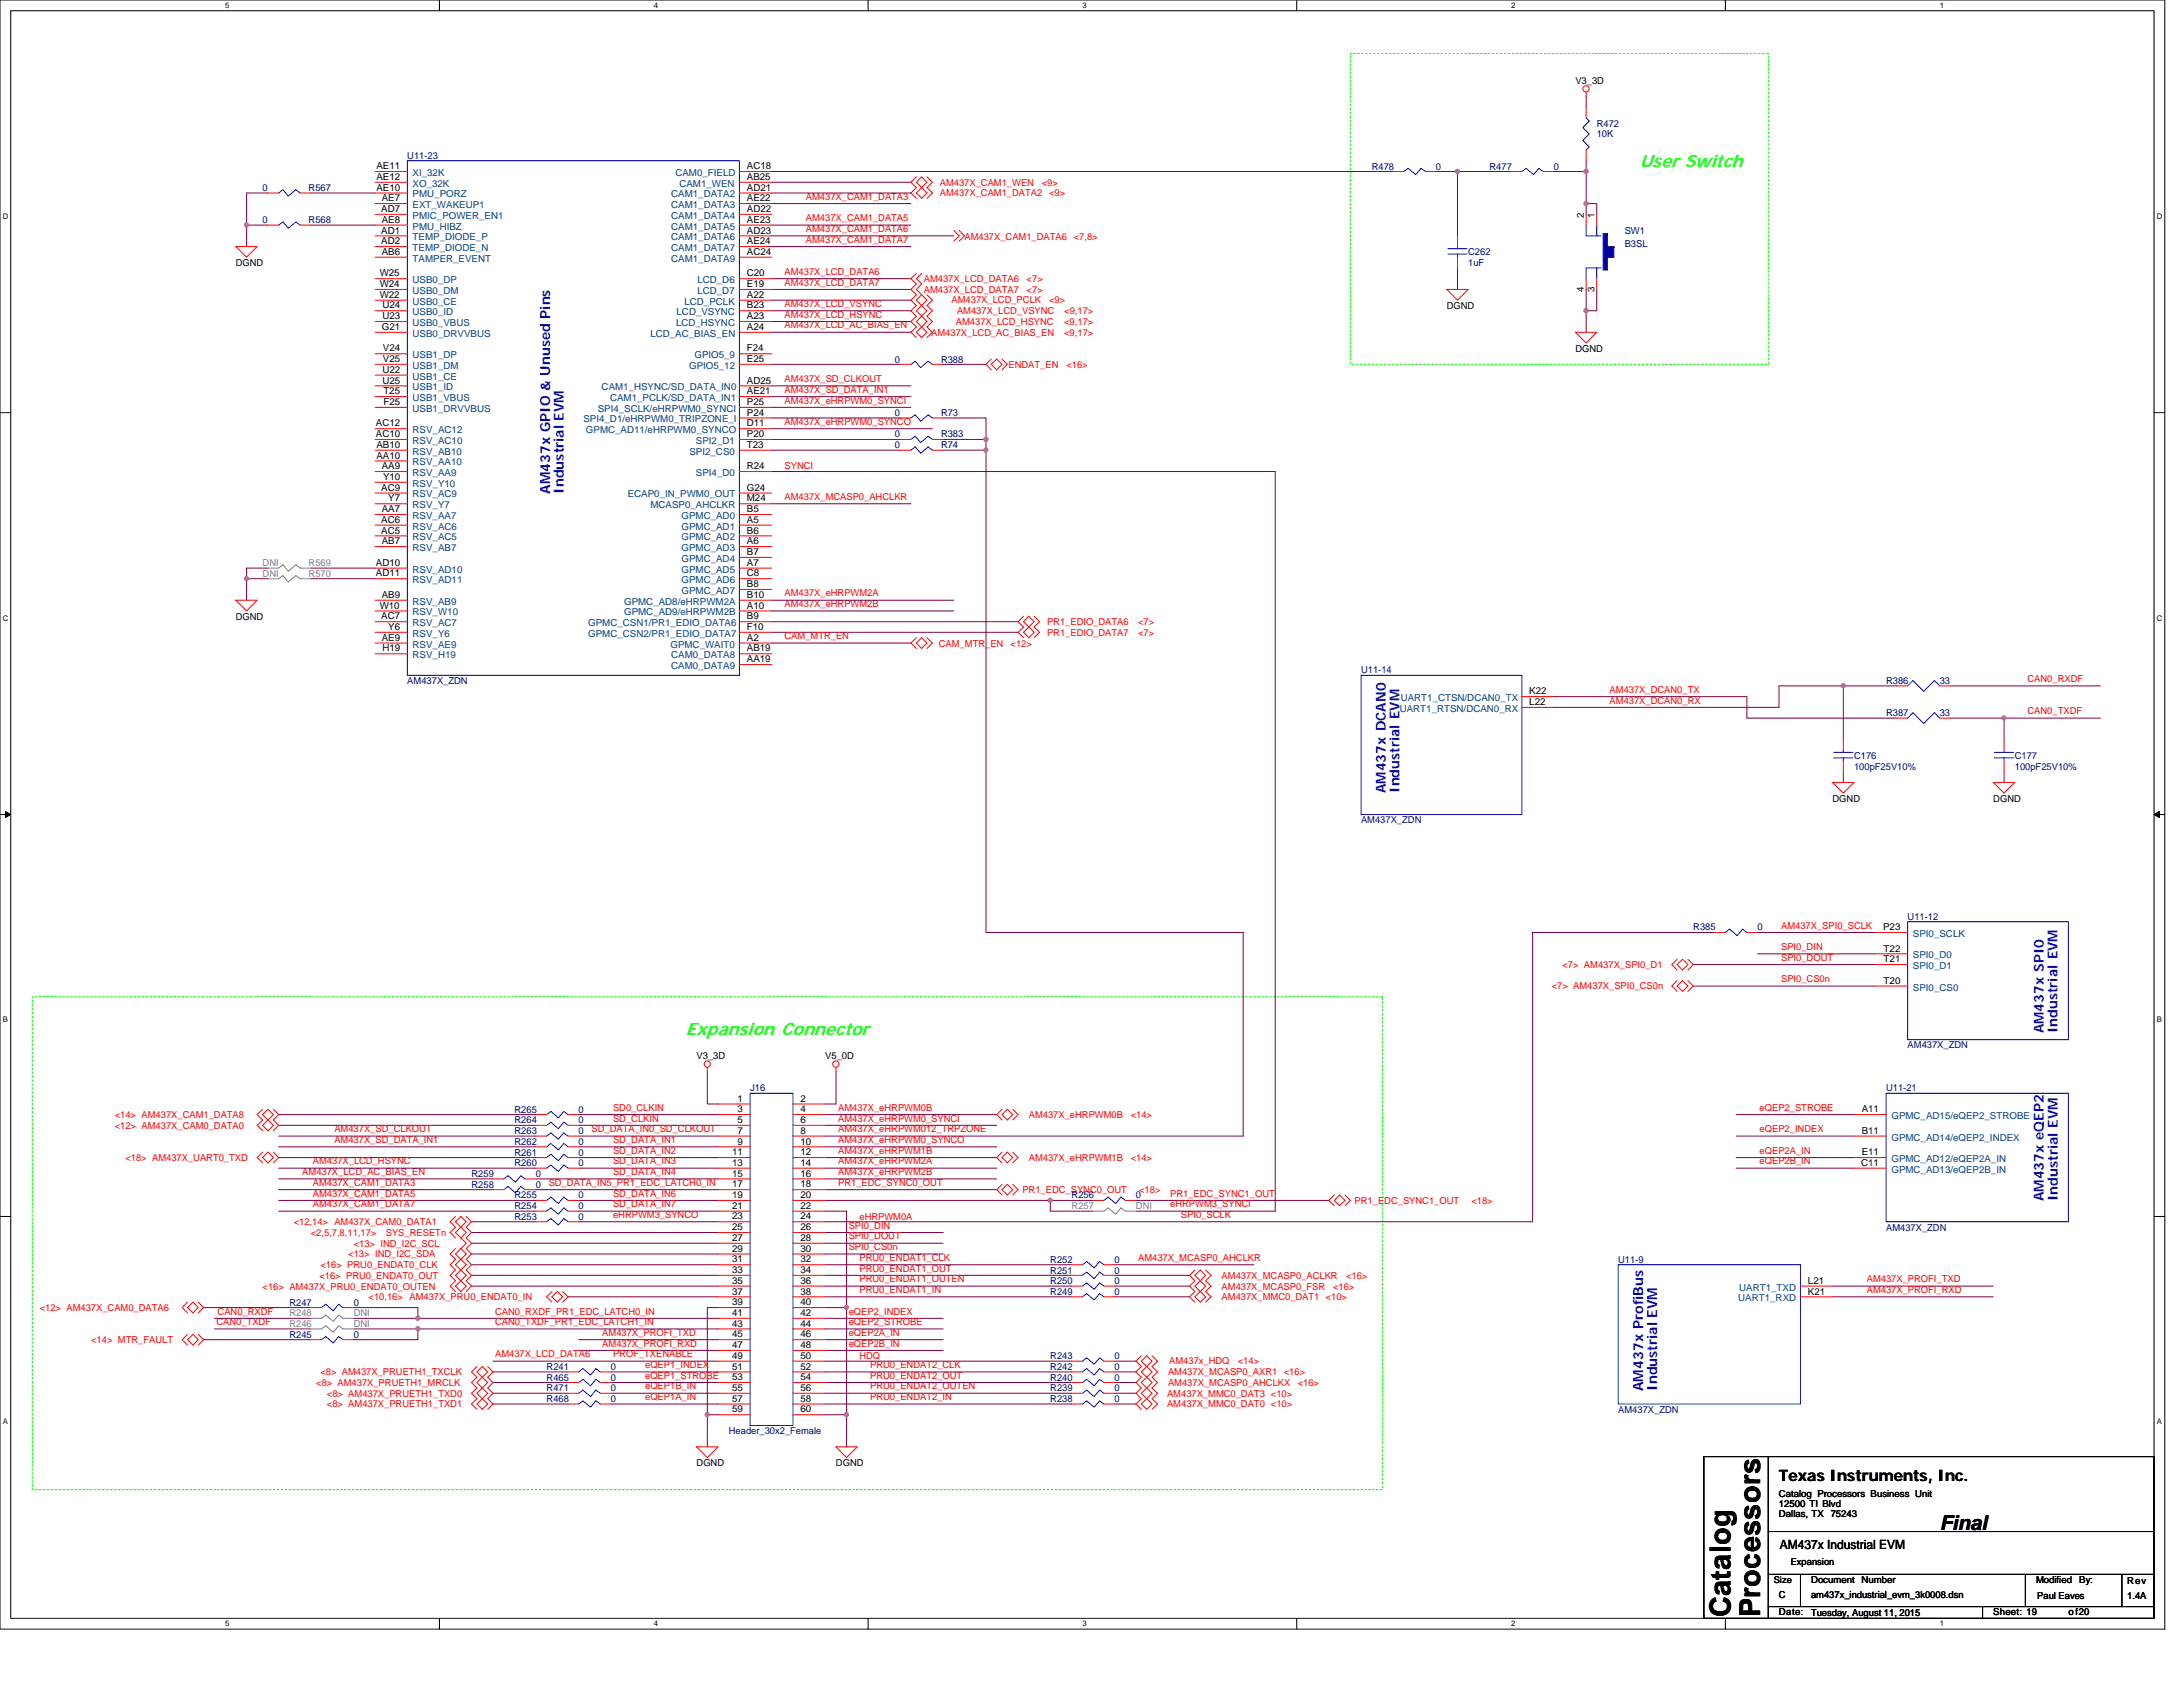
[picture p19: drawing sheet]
<svg xmlns="http://www.w3.org/2000/svg" width="279mm" height="216mm" viewBox="0 0 279 216" stroke-linecap="round" stroke-linejoin="round" font-family="sans-serif">
<defs><g id="words">
<g font-size="3.7">
<text x="221.5" y="207" transform="rotate(-90 221.5 207)">Catalog</text>
<text x="225.3" y="207" transform="rotate(-90 225.3 207)">Processors</text>
</g>
<text font-size="2.6" x="248.3" y="195.8">Final</text>
<g font-size="2.3" fill="#0f0">
<text x="209.9" y="21.4">User Switch</text>
<text x="87.8" y="132.5">Expansion Connector</text>
</g>
<text font-size="2" x="227.7" y="189.5">Texas Instruments, Inc.</text>
<g font-size="1.8" fill="#00f">
<text x="70.4" y="63.2" transform="rotate(-90 70.4 63.2)">AM437x GPIO &amp; Unused Pins</text>
<text x="72.2" y="63.2" transform="rotate(-90 72.2 63.2)">Industrial EVM</text>
<text x="177.4" y="101.5" transform="rotate(-90 177.4 101.5)">AM437x DCAN0</text>
<text x="179.1" y="101.5" transform="rotate(-90 179.1 101.5)">Industrial EVM</text>
<text x="261.6" y="132.2" transform="rotate(-90 261.6 132.2)">AM437x SPI0</text>
<text x="263.3" y="132.2" transform="rotate(-90 263.3 132.2)">Industrial EVM</text>
<text x="261.6" y="153.8" transform="rotate(-90 261.6 153.8)">AM437x eQEP2</text>
<text x="263.4" y="153.8" transform="rotate(-90 263.4 153.8)">Industrial EVM</text>
<text x="210.3" y="178" transform="rotate(-90 210.3 178)">AM437x ProfiBus</text>
<text x="212.1" y="178" transform="rotate(-90 212.1 178)">Industrial EVM</text>
</g>
<text font-size="1.6" x="227.8" y="198.2">AM437x Industrial EVM</text>
<g font-size="1.2">
<text x="201.6" y="10.7">V3_3D</text>
<text x="48.2" y="21.7">AE11</text>
<text x="48.2" y="23">AE12</text>
<text x="95.6" y="21.7">AC18</text>
<text x="95.6" y="23">AB25</text>
<text x="48.2" y="24.4">AE10</text>
<text x="48.8" y="27.1">AD7</text>
<text x="48.8" y="29.9">AD1</text>
<text x="48.9" y="25.8">AE7</text>
<text x="48.9" y="28.5">AE8</text>
<text x="95.6" y="25.8">AE22</text>
<text x="95.6" y="27.1">AD22</text>
<text x="95.6" y="28.5">AE23</text>
<text x="95.6" y="29.9">AD23</text>
<text x="95.6" y="24.4">AD21</text>
<text x="202.7" y="27.9" transform="rotate(-90 202.7 27.9)">2</text>
<text x="204.1" y="27.9" transform="rotate(-90 204.1 27.9)">1</text>
<text x="30.2" y="34">DGND</text>
<text x="48.6" y="35.4">W25</text>
<text x="48.8" y="31.3">AD2</text>
<text x="48.9" y="32.6">AB6</text>
<text x="95.6" y="31.3">AE24</text>
<text x="95.6" y="32.6">AC24</text>
<text x="95.6" y="35.4">C20</text>
<text x="48.6" y="36.7">W24</text>
<text x="48.6" y="38.1">W22</text>
<text x="48.9" y="39.5">U24</text>
<text x="48.9" y="40.9">U23</text>
<text x="95.6" y="36.7">E19</text>
<text x="95.6" y="40.9">A23</text>
<text x="95.6" y="39.5">B23</text>
<text x="95.6" y="38.1">A22</text>
<text x="185.2" y="39.5">DGND</text>
<text x="202.7" y="37.3" transform="rotate(-90 202.7 37.3)">4</text>
<text x="204.1" y="37.3" transform="rotate(-90 204.1 37.3)">3</text>
<text x="48.9" y="42.2">G21</text>
<text x="48.9" y="47.7">U22</text>
<text x="49" y="45">V24</text>
<text x="49" y="46.3">V25</text>
<text x="95.6" y="42.2">A24</text>
<text x="95.6" y="45">F24</text>
<text x="95.6" y="46.3">E25</text>
<text x="201.6" y="45">DGND</text>
<text x="48.9" y="49.1">U25</text>
<text x="49.1" y="50.5">T25</text>
<text x="49.1" y="51.8">F25</text>
<text x="95.6" y="53.2">P24</text>
<text x="95.6" y="49.1">AD25</text>
<text x="95.6" y="51.8">P25</text>
<text x="95.6" y="50.5">AE21</text>
<text x="48.1" y="54.6">AC12</text>
<text x="48.1" y="55.9">AC10</text>
<text x="48.2" y="57.3">AB10</text>
<text x="48.2" y="58.7">AA10</text>
<text x="95.6" y="57.3">T23</text>
<text x="95.6" y="55.9">P20</text>
<text x="95.6" y="54.6">D11</text>
<text x="48.8" y="62.8">AC9</text>
<text x="48.9" y="60">AA9</text>
<text x="48.9" y="65.6">AA7</text>
<text x="49" y="61.4">Y10</text>
<text x="49.7" y="64.2">Y7</text>
<text x="95.6" y="62.8">G24</text>
<text x="95.6" y="60">R24</text>
<text x="95.6" y="64.2">M24</text>
<text x="95.6" y="65.6">B5</text>
<text x="48.8" y="68.3">AC5</text>
<text x="48.8" y="66.9">AC6</text>
<text x="48.9" y="69.7">AB7</text>
<text x="95.6" y="66.9">A5</text>
<text x="95.6" y="68.3">B6</text>
<text x="95.6" y="69.7">A6</text>
<text x="95.6" y="71">B7</text>
<text x="48.1" y="72.4">AD10</text>
<text x="48.1" y="73.8">AD11</text>
<text x="48.6" y="77.9">W10</text>
<text x="48.9" y="76.5">AB9</text>
<text x="95.6" y="76.5">B10</text>
<text x="95.6" y="77.9">A10</text>
<text x="95.6" y="72.4">A7</text>
<text x="95.6" y="73.8">C8</text>
<text x="95.6" y="75.1">B8</text>
<text x="30.2" y="79.3">DGND</text>
<text x="48.8" y="79.3">AC7</text>
<text x="48.9" y="82">AE9</text>
<text x="48.9" y="83.4">H19</text>
<text x="49.7" y="80.6">Y6</text>
<text x="95.6" y="83.4">AB19</text>
<text x="95.6" y="82">A2</text>
<text x="95.6" y="79.3">B9</text>
<text x="95.6" y="80.6">F10</text>
<text x="95.6" y="84.8">AA19</text>
<text x="195.7" y="88.9">K22</text>
<text x="195.7" y="90.2">L22</text>
<text x="234.5" y="102.6">DGND</text>
<text x="255.1" y="102.6">DGND</text>
<text x="241" y="119">P23</text>
<text x="241.1" y="123.1">T21</text>
<text x="241.1" y="125.9">T20</text>
<text x="241.1" y="121.8">T22</text>
<text x="89.2" y="135.6">V3_3D</text>
<text x="105.6" y="135.6">V5_0D</text>
<text x="94.4" y="141">1</text>
<text x="94.4" y="142.3">3</text>
<text x="94.4" y="143.7">5</text>
<text x="102.4" y="141">2</text>
<text x="102.4" y="142.3">4</text>
<text x="102.4" y="143.7">6</text>
<text x="238.3" y="142.3">A11</text>
<text x="93.7" y="147.8">11</text>
<text x="93.7" y="149.2">13</text>
<text x="94.4" y="145.1">7</text>
<text x="94.4" y="146.5">9</text>
<text x="102.4" y="145.1">8</text>
<text x="102.4" y="146.5">10</text>
<text x="102.4" y="147.8">12</text>
<text x="102.4" y="149.2">14</text>
<text x="238.2" y="149.2">C11</text>
<text x="238.3" y="145.1">B11</text>
<text x="238.3" y="147.8">E11</text>
<text x="93.7" y="150.6">15</text>
<text x="93.7" y="152">17</text>
<text x="93.7" y="153.3">19</text>
<text x="93.7" y="154.7">21</text>
<text x="102.4" y="150.6">16</text>
<text x="102.4" y="152">18</text>
<text x="102.4" y="153.3">20</text>
<text x="102.4" y="154.7">22</text>
<text x="93.7" y="156.1">23</text>
<text x="93.7" y="157.4">25</text>
<text x="93.7" y="158.8">27</text>
<text x="93.7" y="160.2">29</text>
<text x="93.7" y="161.6">31</text>
<text x="102.4" y="156.1">24</text>
<text x="102.4" y="157.4">26</text>
<text x="102.4" y="158.8">28</text>
<text x="102.4" y="160.2">30</text>
<text x="102.4" y="161.6">32</text>
<text x="93.7" y="162.9">33</text>
<text x="93.7" y="164.3">35</text>
<text x="93.7" y="165.7">37</text>
<text x="93.7" y="167">39</text>
<text x="102.4" y="162.9">34</text>
<text x="102.4" y="164.3">36</text>
<text x="102.4" y="165.7">38</text>
<text x="102.4" y="167">40</text>
<text x="231.4" y="164.3">L21</text>
<text x="231.4" y="165.7">K21</text>
<text x="93.7" y="168.4">41</text>
<text x="93.7" y="169.8">43</text>
<text x="93.7" y="171.2">45</text>
<text x="93.7" y="172.5">47</text>
<text x="93.7" y="173.9">49</text>
<text x="102.4" y="168.4">42</text>
<text x="102.4" y="169.8">44</text>
<text x="102.4" y="171.2">46</text>
<text x="102.4" y="172.5">48</text>
<text x="102.4" y="173.9">50</text>
<text x="93.7" y="175.3">51</text>
<text x="93.7" y="176.6">53</text>
<text x="93.7" y="178">55</text>
<text x="93.7" y="179.4">57</text>
<text x="102.4" y="175.3">52</text>
<text x="102.4" y="176.6">54</text>
<text x="102.4" y="178">56</text>
<text x="102.4" y="179.4">58</text>
<text x="93.7" y="180.8">59</text>
<text x="102.4" y="180.8">60</text>
<text x="89.2" y="187.7">DGND</text>
<text x="107" y="187.7">DGND</text>
<text x="227.7" y="191.6">Catalog Processors Business Unit</text>
<text x="227.7" y="192.9">12500 TI Blvd</text>
<text x="227.7" y="194.2">Dallas, TX</text>
<text x="234.3" y="194.2">75243</text>
<text x="227" y="202.6">Size</text>
<text x="229.2" y="200.3">Expansion</text>
<text x="231.8" y="202.6">Document</text>
<text x="238.3" y="202.6">Number</text>
<text x="260.6" y="202.6">Modified</text>
<text x="266.1" y="202.6">By:</text>
<text x="272.3" y="202.8">Rev</text>
<text x="227.7" y="206.7">Date:</text>
<text x="227.7" y="204.5">C</text>
<text x="231.8" y="206.9">Tuesday, August 11, 2015</text>
<text x="231.8" y="204.5">am437x_industrial_evm_3k0008.dsn</text>
<text x="255.1" y="206.7">Sheet: 19</text>
<text x="260.8" y="204.7">Paul Eaves</text>
<text x="264.7" y="206.7">of20</text>
<text x="272.3" y="204.7">1.4A</text>
</g>
<g font-size="1.2" fill="#000080">
<text x="204.4" y="16.2">R472</text>
<text x="204.4" y="17.6">10K</text>
<text x="52.1" y="20.3">U11-23</text>
<text x="175.6" y="21.7">R478</text>
<text x="183.8" y="21.7">0</text>
<text x="190.6" y="21.7">R477</text>
<text x="198.9" y="21.7">0</text>
<text x="33.6" y="28.6">0</text>
<text x="33.6" y="24.4">0</text>
<text x="39.5" y="28.6">R568</text>
<text x="39.5" y="24.4">R567</text>
<text x="207.9" y="29.9">SW1</text>
<text x="187.9" y="32.7">C262</text>
<text x="187.9" y="34">1uF</text>
<text x="207.9" y="31.6">B3SL</text>
<text x="114.5" y="46.4">0</text>
<text x="120.4" y="46.4">R388</text>
<text x="114.5" y="53.3">0</text>
<text x="120.4" y="53.3">R73</text>
<text x="114.5" y="56">0</text>
<text x="114.5" y="57.4">0</text>
<text x="120.4" y="56">R383</text>
<text x="120.4" y="57.4">R74</text>
<text x="52.1" y="87.5">AM437X_ZDN</text>
<text x="174.2" y="86.2">U11-14</text>
<text x="241.4" y="87.5">R386</text>
<text x="248.3" y="87.5">33</text>
<text x="241.4" y="91.7">R387</text>
<text x="248.3" y="91.7">33</text>
<text x="237.3" y="97.1">C176</text>
<text x="237.3" y="98.5">100pF25V10%</text>
<text x="257.9" y="97.1">C177</text>
<text x="257.9" y="98.5">100pF25V10%</text>
<text x="174.2" y="105.4">AM437X_ZDN</text>
<text x="216.7" y="119.1">R385</text>
<text x="224.9" y="119.1">0</text>
<text x="244.2" y="117.7">U11-12</text>
<text x="244.2" y="134.2">AM437X_ZDN</text>
<text x="65.8" y="142.4">R265</text>
<text x="65.8" y="143.8">R264</text>
<text x="74.1" y="142.4">0</text>
<text x="74.1" y="143.8">0</text>
<text x="96" y="139.7">J16</text>
<text x="241.4" y="139.7">U11-21</text>
<text x="65.8" y="145.1">R263</text>
<text x="65.8" y="147.9">R261</text>
<text x="65.8" y="146.5">R262</text>
<text x="65.8" y="149.3">R260</text>
<text x="74.1" y="145.1">0</text>
<text x="74.1" y="147.9">0</text>
<text x="74.1" y="146.5">0</text>
<text x="74.1" y="149.3">0</text>
<text x="60.3" y="150.6">R259</text>
<text x="60.3" y="152">R258</text>
<text x="65.8" y="153.4">R255</text>
<text x="65.8" y="154.7">R254</text>
<text x="68.6" y="150.6">0</text>
<text x="68.6" y="152">0</text>
<text x="74.1" y="153.4">0</text>
<text x="74.1" y="154.7">0</text>
<text x="137.2" y="153.4">R256</text>
<text x="145.4" y="153.4">0</text>
<text x="65.8" y="156.1">R253</text>
<text x="74.1" y="156.1">0</text>
<text x="134.4" y="161.6">R252</text>
<text x="142.6" y="161.6">0</text>
<text x="207.1" y="161.6">U11-9</text>
<text x="241.4" y="157.5">AM437X_ZDN</text>
<text x="37" y="167.1">R247</text>
<text x="45.3" y="167.1">0</text>
<text x="134.4" y="164.3">R250</text>
<text x="134.4" y="163">R251</text>
<text x="134.4" y="165.7">R249</text>
<text x="142.6" y="164.3">0</text>
<text x="142.6" y="163">0</text>
<text x="142.6" y="165.7">0</text>
<text x="37" y="171.2">R245</text>
<text x="45.3" y="171.2">0</text>
<text x="134.4" y="173.9">R243</text>
<text x="142.6" y="173.9">0</text>
<text x="70" y="178.1">R471</text>
<text x="70" y="175.3">R241</text>
<text x="70" y="179.4">R468</text>
<text x="70" y="176.7">R465</text>
<text x="78.2" y="178.1">0</text>
<text x="78.2" y="175.3">0</text>
<text x="78.2" y="179.4">0</text>
<text x="78.2" y="176.7">0</text>
<text x="134.4" y="179.4">R238</text>
<text x="134.4" y="176.7">R240</text>
<text x="134.4" y="175.3">R242</text>
<text x="134.4" y="178.1">R239</text>
<text x="142.6" y="179.4">0</text>
<text x="142.6" y="176.7">0</text>
<text x="142.6" y="175.3">0</text>
<text x="142.6" y="178.1">0</text>
<text x="93.3" y="183.6">Header_30x2_Female</text>
<text x="207.1" y="180.8">AM437X_ZDN</text>
</g>
<g font-size="1.2" fill="#004080">
<text x="52.8" y="22.5">XI_32K</text>
<text x="52.8" y="23.9">XO_32K</text>
<text x="86.4" y="22.5">CAM0_FIELD</text>
<text x="87" y="23.9">CAM1_WEN</text>
<text x="52.8" y="25.3">PMU_PORZ</text>
<text x="52.8" y="26.6">EXT_WAKEUP1</text>
<text x="52.8" y="28">PMIC_POWER_EN1</text>
<text x="52.8" y="29.4">PMU_HIBZ</text>
<text x="85.9" y="26.6">CAM1_DATA3</text>
<text x="85.9" y="28">CAM1_DATA4</text>
<text x="85.9" y="29.4">CAM1_DATA5</text>
<text x="85.9" y="25.3">CAM1_DATA2</text>
<text x="52.8" y="30.8">TEMP_DIODE_P</text>
<text x="52.8" y="32.1">TEMP_DIODE_N</text>
<text x="52.8" y="33.5">TAMPER_EVENT</text>
<text x="85.9" y="30.8">CAM1_DATA6</text>
<text x="85.9" y="32.1">CAM1_DATA7</text>
<text x="85.9" y="33.5">CAM1_DATA9</text>
<text x="52.8" y="36.2">USB0_DP</text>
<text x="52.8" y="37.6">USB0_DM</text>
<text x="52.8" y="39">USB0_CE</text>
<text x="52.8" y="40.3">USB0_ID</text>
<text x="52.8" y="41.7">USB0_VBUS</text>
<text x="86.5" y="41.7">LCD_HSYNC</text>
<text x="86.6" y="40.3">LCD_VSYNC</text>
<text x="87.6" y="39">LCD_PCLK</text>
<text x="89.3" y="37.6">LCD_D7</text>
<text x="89.3" y="36.2">LCD_D6</text>
<text x="52.8" y="45.8">USB1_DP</text>
<text x="52.8" y="47.2">USB1_DM</text>
<text x="52.8" y="43.1">USB0_DRVVBUS</text>
<text x="83.2" y="43.1">LCD_AC_BIAS_EN</text>
<text x="88.2" y="47.2">GPIO5_12</text>
<text x="88.9" y="45.8">GPIO5_9</text>
<text x="52.8" y="48.6">USB1_CE</text>
<text x="52.8" y="50">USB1_ID</text>
<text x="52.8" y="51.3">USB1_VBUS</text>
<text x="52.8" y="52.7">USB1_DRVVBUS</text>
<text x="76.5" y="52.7">SPI4_SCLK/eHRPWM0_SYNCI</text>
<text x="77" y="50">CAM1_HSYNC/SD_DATA_IN0</text>
<text x="78.1" y="51.3">CAM1_PCLK/SD_DATA_IN1</text>
<text x="52.8" y="55.4">RSV_AC12</text>
<text x="52.8" y="56.8">RSV_AC10</text>
<text x="52.8" y="58.2">RSV_AB10</text>
<text x="52.8" y="59.6">RSV_AA10</text>
<text x="74.7" y="54.1">SPI4_D1/eHRPWM0_TRIPZONE_I</text>
<text x="75" y="55.4">GPMC_AD11/eHRPWM0_SYNCO</text>
<text x="88.2" y="58.2">SPI2_CS0</text>
<text x="89.1" y="56.8">SPI2_D1</text>
<text x="52.8" y="60.9">RSV_AA9</text>
<text x="52.8" y="62.3">RSV_Y10</text>
<text x="52.8" y="63.7">RSV_AC9</text>
<text x="52.8" y="65">RSV_Y7</text>
<text x="80.3" y="63.7">ECAP0_IN_PWM0_OUT</text>
<text x="83.2" y="65">MCASP0_AHCLKR</text>
<text x="89.1" y="60.9">SPI4_D0</text>
<text x="52.8" y="66.4">RSV_AA7</text>
<text x="52.8" y="69.2">RSV_AC5</text>
<text x="52.8" y="70.5">RSV_AB7</text>
<text x="52.8" y="67.8">RSV_AC6</text>
<text x="87.2" y="66.4">GPMC_AD0</text>
<text x="87.2" y="67.8">GPMC_AD1</text>
<text x="87.2" y="69.2">GPMC_AD2</text>
<text x="87.2" y="70.5">GPMC_AD3</text>
<text x="87.2" y="71.9">GPMC_AD4</text>
<text x="52.8" y="73.3">RSV_AD10</text>
<text x="52.8" y="74.6">RSV_AD11</text>
<text x="52.8" y="77.4">RSV_AB9</text>
<text x="79.9" y="77.4">GPMC_AD8/eHRPWM2A</text>
<text x="87.2" y="73.3">GPMC_AD5</text>
<text x="87.2" y="74.6">GPMC_AD6</text>
<text x="87.2" y="76">GPMC_AD7</text>
<text x="52.8" y="82.9">RSV_AE9</text>
<text x="52.8" y="81.5">RSV_Y6</text>
<text x="52.8" y="80.1">RSV_AC7</text>
<text x="52.8" y="78.8">RSV_W10</text>
<text x="75.3" y="80.1">GPMC_CSN1/PR1_EDIO_DATA6</text>
<text x="75.3" y="81.5">GPMC_CSN2/PR1_EDIO_DATA7</text>
<text x="79.9" y="78.8">GPMC_AD9/eHRPWM2B</text>
<text x="85.8" y="82.9">GPMC_WAIT0</text>
<text x="52.8" y="84.2">RSV_H19</text>
<text x="85.9" y="84.2">CAM0_DATA8</text>
<text x="85.9" y="85.6">CAM0_DATA9</text>
<text x="179.3" y="89.7">UART1_CTSN/DCAN0_TX</text>
<text x="179.2" y="91.1">UART1_RTSN/DCAN0_RX</text>
<text x="244.8" y="119.9">SPI0_SCLK</text>
<text x="244.8" y="124">SPI0_D1</text>
<text x="244.8" y="122.6">SPI0_D0</text>
<text x="244.8" y="126.8">SPI0_CS0</text>
<text x="242.1" y="143.2">GPMC_AD15/eQEP2_STROBE</text>
<text x="242.1" y="146">GPMC_AD14/eQEP2_INDEX</text>
<text x="242.1" y="148.7">GPMC_AD12/eQEP2A_IN</text>
<text x="242.1" y="150.1">GPMC_AD13/eQEP2B_IN</text>
<text x="222.5" y="166.5">UART1_RXD</text>
<text x="222.6" y="165.2">UART1_TXD</text>
</g>
<g font-size="1.2" fill="#f00">
<text x="120.3" y="23.7">AM437X_CAM1_WEN</text>
<text x="133.3" y="23.7">&lt;9&gt;</text>
<text x="103.1" y="29.7">AM437X_CAM1_DATA6</text>
<text x="103.1" y="25.6">AM437X_CAM1_DATA3</text>
<text x="103.1" y="28.3">AM437X_CAM1_DATA5</text>
<text x="120.3" y="25.1">AM437X_CAM1_DATA2</text>
<text x="134.3" y="25.1">&lt;9&gt;</text>
<text x="100.4" y="35.2">AM437X_LCD_DATA6</text>
<text x="103.1" y="31.1">AM437X_CAM1_DATA7</text>
<text x="123.4" y="30.8">AM437X_CAM1_DATA6</text>
<text x="137.4" y="30.8">&lt;7,8&gt;</text>
<text x="100.4" y="40.7">AM437X_LCD_HSYNC</text>
<text x="100.4" y="36.6">AM437X_LCD_DATA7</text>
<text x="100.4" y="39.3">AM437X_LCD_VSYNC</text>
<text x="118.2" y="36.1">AM437X_LCD_DATA6</text>
<text x="118.2" y="37.5">AM437X_LCD_DATA7</text>
<text x="121.8" y="38.8">AM437X_LCD_PCLK</text>
<text x="122.3" y="41.6">AM437X_LCD_HSYNC</text>
<text x="122.5" y="40.2">AM437X_LCD_VSYNC</text>
<text x="131.4" y="36.1">&lt;7&gt;</text>
<text x="131.4" y="37.5">&lt;7&gt;</text>
<text x="134.3" y="38.8">&lt;9&gt;</text>
<text x="136.2" y="41.6">&lt;9,17&gt;</text>
<text x="136.2" y="40.2">&lt;9,17&gt;</text>
<text x="100.4" y="42">AM437X_LCD_AC_BIAS_EN</text>
<text x="119.2" y="43">AM437X_LCD_AC_BIAS_EN</text>
<text x="129.1" y="47.1">ENDAT_EN</text>
<text x="136.2" y="43">&lt;9,17&gt;</text>
<text x="136.5" y="47.1">&lt;16&gt;</text>
<text x="100.4" y="48.9">AM437X_SD_CLKOUT</text>
<text x="100.4" y="50.3">AM437X_SD_DATA_IN1</text>
<text x="100.4" y="51.6">AM437X_eHRPWM0_SYNCI</text>
<text x="100.4" y="54.4">AM437X_eHRPWM0_SYNCO</text>
<text x="100.4" y="60.1">SYNCI</text>
<text x="100.4" y="64">AM437X_MCASP0_AHCLKR</text>
<text x="100.4" y="77.7">AM437X_eHRPWM2B</text>
<text x="100.4" y="76.3">AM437X_eHRPWM2A</text>
<text x="100.4" y="81.8">CAM_MTR_EN</text>
<text x="120.2" y="82.7">CAM_MTR_EN</text>
<text x="129.3" y="82.7">&lt;12&gt;</text>
<text x="134" y="80">PR1_EDIO_DATA6</text>
<text x="134" y="81.4">PR1_EDIO_DATA7</text>
<text x="145.7" y="80">&lt;7&gt;</text>
<text x="145.7" y="81.4">&lt;7&gt;</text>
<text x="206" y="88.7">AM437X_DCAN0_TX</text>
<text x="259.5" y="87.3">CAN0_RXDF</text>
<text x="206" y="90">AM437X_DCAN0_RX</text>
<text x="259.5" y="91.4">CAN0_TXDF</text>
<text x="228" y="118.9">AM437X_SPI0_SCLK</text>
<text x="200" y="123.9">&lt;7&gt; AM437X_SPI0_D1</text>
<text x="228" y="121.6">SPI0_DIN</text>
<text x="228" y="123">SPI0_DOUT</text>
<text x="228" y="125.7">SPI0_CS0n</text>
<text x="198.6" y="126.6">&lt;7&gt; AM437X_SPI0_CS0n</text>
<text x="14.7" y="143.1">&lt;14&gt; AM437X_CAM1_DATA8</text>
<text x="78.5" y="142.2">SD0_CLKIN</text>
<text x="78.5" y="143.5">SD_CLKIN</text>
<text x="107.3" y="142.2">AM437X_eHRPWM0B</text>
<text x="107.3" y="143.5">AM437X_eHRPWM0_SYNCI</text>
<text x="131.7" y="143.1">AM437X_eHRPWM0B</text>
<text x="144.7" y="143.1">&lt;14&gt;</text>
<text x="225.2" y="142.2">eQEP2_STROBE</text>
<text x="14.7" y="144.5">&lt;12&gt; AM437X_CAM0_DATA0</text>
<text x="16" y="148.6">&lt;18&gt; AM437X_UART0_TXD</text>
<text x="40" y="149">AM437X_LCD_HSYNC</text>
<text x="42.8" y="144.9">AM437X_SD_CLKOUT</text>
<text x="42.8" y="146.3">AM437X_SD_DATA_IN1</text>
<text x="75.7" y="144.9">SD_DATA_IN0_SD_CLKOUT</text>
<text x="78.5" y="146.3">SD_DATA_IN1</text>
<text x="78.5" y="147.7">SD_DATA_IN2</text>
<text x="78.5" y="149">SD_DATA_IN3</text>
<text x="107.3" y="144.9">AM437X_eHRPWM012_TRPZONE</text>
<text x="107.3" y="146.3">AM437X_eHRPWM0_SYNCO</text>
<text x="107.3" y="149">AM437X_eHRPWM2A</text>
<text x="107.3" y="147.7">AM437X_eHRPWM1B</text>
<text x="131.7" y="148.6">AM437X_eHRPWM1B</text>
<text x="144.7" y="148.6">&lt;14&gt;</text>
<text x="225.2" y="144.9">eQEP2_INDEX</text>
<text x="225.2" y="147.7">eQEP2A_IN</text>
<text x="225.2" y="149">eQEP2B_IN</text>
<text x="38.7" y="150.4">AM437X_LCD_AC_BIAS_EN</text>
<text x="40" y="151.8">AM437X_CAM1_DATA3</text>
<text x="40" y="153.1">AM437X_CAM1_DATA5</text>
<text x="40" y="154.5">AM437X_CAM1_DATA7</text>
<text x="70.2" y="151.8">SD_DATA_IN5_PR1_EDC_LATCH0_IN</text>
<text x="78.5" y="150.4">SD_DATA_IN4</text>
<text x="78.5" y="153.1">SD_DATA_IN6</text>
<text x="78.5" y="154.5">SD_DATA_IN7</text>
<text x="78.5" y="155.9">eHRPWM3_SYNCO</text>
<text x="107.3" y="150.4">AM437X_eHRPWM2B</text>
<text x="107.3" y="151.8">PR1_EDC_SYNC0_OUT</text>
<text x="130.9" y="152.7">PR1_EDC_SYNC0_OUT</text>
<text x="145.8" y="152.7">&lt;18&gt;</text>
<text x="149.8" y="153.1">PR1_EDC_SYNC1_OUT</text>
<text x="149.8" y="154.5">eHRPWM3_SYNCI</text>
<text x="151.2" y="155.9">SPI0_SCLK</text>
<text x="173.4" y="154.1">PR1_EDC_SYNC1_OUT</text>
<text x="188.3" y="154.1">&lt;18&gt;</text>
<text x="37.6" y="156.8">&lt;12,14&gt; AM437X_CAM0_DATA1</text>
<text x="39.8" y="158.2">&lt;2,5,7,8,11,17&gt;</text>
<text x="44.6" y="160.9">&lt;13&gt; IND_I2C_SDA</text>
<text x="45.3" y="159.6">&lt;13&gt; IND_I2C_SCL</text>
<text x="49.4" y="158.2">SYS_RESETn</text>
<text x="108.6" y="157.2">SPI0_DIN</text>
<text x="108.6" y="158.6">SPI0_DOUT</text>
<text x="108.6" y="160">SPI0_CS0n</text>
<text x="110" y="161.4">PRU0_ENDAT1_CLK</text>
<text x="110" y="156.1">eHRPWM0A</text>
<text x="145.7" y="161.4">AM437X_MCASP0_AHCLKR</text>
<text x="5.1" y="167.8">&lt;12&gt; AM437X_CAM0_DATA6</text>
<text x="33.6" y="165">&lt;16&gt; AM437X_PRU0_ENDAT0_OUTEN</text>
<text x="40.9" y="163.7">&lt;16&gt; PRU0_ENDAT0_OUT</text>
<text x="41" y="162.3">&lt;16&gt; PRU0_ENDAT0_CLK</text>
<text x="47.2" y="166.4">&lt;10,16&gt; AM437X_PRU0_ENDAT0_IN</text>
<text x="110" y="162.7">PRU0_ENDAT1_OUT</text>
<text x="110" y="165.5">PRU0_ENDAT1_IN</text>
<text x="110" y="164.1">PRU0_ENDAT1_OUTEN</text>
<text x="156.4" y="163.7">AM437X_MCASP0_ACLKR</text>
<text x="156.4" y="165">AM437X_MCASP0_FSR</text>
<text x="156.4" y="166.4">AM437X_MMC0_DAT1 &lt;10&gt;</text>
<text x="170.6" y="165">&lt;16&gt;</text>
<text x="172.3" y="163.7">&lt;16&gt;</text>
<text x="238.9" y="164.1">AM437X_PROFI_TXD</text>
<text x="238.9" y="165.5">AM437X_PROFI_RXD</text>
<text x="11.7" y="171.9">&lt;14&gt; MTR_FAULT</text>
<text x="27.7" y="169.6">CAN0_TXDF</text>
<text x="27.9" y="168.2">CAN0_RXDF</text>
<text x="63.4" y="173.7">AM437X_LCD_DATA6</text>
<text x="63.4" y="168.2">CAN0_RXDF_PR1_EDC_LATCH0_IN</text>
<text x="63.4" y="169.6">CAN0_TXDF_PR1_EDC_LATCH1_IN</text>
<text x="77.1" y="171">AM437X_PROFI_TXD</text>
<text x="77.1" y="172.3">AM437X_PROFI_RXD</text>
<text x="78.5" y="173.7">PROF_TXENABLE</text>
<text x="108.6" y="172.3">eQEP2B_IN</text>
<text x="108.6" y="171">eQEP2A_IN</text>
<text x="108.6" y="168.2">eQEP2_INDEX</text>
<text x="108.6" y="169.6">eQEP2_STROBE</text>
<text x="110" y="173.9">HDQ</text>
<text x="40.5" y="177.4">&lt;8&gt; AM437X_PRUETH1_MRCLK</text>
<text x="41" y="176">&lt;8&gt; AM437X_PRUETH1_TXCLK</text>
<text x="41.8" y="178.8">&lt;8&gt; AM437X_PRUETH1_TXD0</text>
<text x="82.6" y="177.8">eQEP1B_IN</text>
<text x="82.6" y="179.2">eQEP1A_IN</text>
<text x="82.6" y="175.1">eQEP1_INDEX</text>
<text x="82.6" y="176.4">eQEP1_STROBE</text>
<text x="111.4" y="177.8">PRU0_ENDAT2_OUTEN</text>
<text x="111.4" y="179.2">PRU0_ENDAT2_IN</text>
<text x="111.4" y="176.4">PRU0_ENDAT2_OUT</text>
<text x="111.4" y="175.1">PRU0_ENDAT2_CLK</text>
<text x="149.4" y="178.8">AM437X_MMC0_DAT3 &lt;10&gt;</text>
<text x="149.5" y="177.4">AM437X_MCASP0_AHCLKX</text>
<text x="149.5" y="176">AM437X_MCASP0_AXR1 &lt;16&gt;</text>
<text x="149.6" y="174.6">AM437x_HDQ</text>
<text x="158.4" y="174.6">&lt;14&gt;</text>
<text x="166.1" y="177.4">&lt;16&gt;</text>
<text x="41.8" y="180.1">&lt;8&gt; AM437X_PRUETH1_TXD1</text>
<text x="149.4" y="180.1">AM437X_MMC0_DAT0 &lt;10&gt;</text>
</g>
<g font-size="1.2" fill="#808080">
<text x="33.6" y="73.8">DNI</text>
<text x="33.6" y="72.5">DNI</text>
<text x="39.5" y="73.8">R570</text>
<text x="39.5" y="72.5">R569</text>
<text x="137.2" y="154.7">R257</text>
<text x="145.4" y="154.7">DNI</text>
<text x="37" y="168.5">R248</text>
<text x="37" y="169.8">R246</text>
<text x="45.3" y="168.5">DNI</text>
<text x="45.3" y="169.8">DNI</text>
</g>
<g font-size="1">
<text x="28.8" y="1">5</text>
<text x="83.7" y="1">4</text>
<text x="138.5" y="1">3</text>
<text x="193.4" y="1">2</text>
<text x="248.3" y="1">1</text>
<text x=".4" y="28">D</text>
<text x="276.1" y="28">D</text>
<text x=".4" y="79.4">C</text>
<text x="276.1" y="79.4">C</text>
<text x=".4" y="130.9">B</text>
<text x="276.1" y="130.9">B</text>
<text x=".4" y="182.3">A</text>
<text x="276.1" y="182.3">A</text>
<text x="28.8" y="208.2">5</text>
<text x="83.7" y="208.2">4</text>
<text x="138.5" y="208.2">3</text>
<text x="193.4" y="208.2">2</text>
<text x="248.3" y="208.2">1</text>
</g>
</g></defs>
<path d="M0 0h277.1v208.5h-277.1zM1.4 1.4h274.3v205.7h-274.3z" fill="none" stroke="#000" stroke-width=".13"/>
<g fill="#fff">
<path d="M28.8 .1h.6v1.1h-.6z"/>
<path d="M28.8 207.3h.6v1.1h-.6z"/>
</g>
<path d="M56.2 0v1.4M56.2 207.1v1.4" fill="none" stroke="#000" stroke-width=".13"/>
<g fill="#fff">
<path d="M83.7 .1h.5v1.1h-.5z"/>
<path d="M83.7 207.3h.5v1.1h-.5z"/>
</g>
<path d="M111.1 0v1.4M111.1 207.1v1.4" fill="none" stroke="#000" stroke-width=".13"/>
<g fill="#fff">
<path d="M138.5 .1h.6v1.1h-.6z"/>
<path d="M138.5 207.3h.6v1.1h-.6z"/>
</g>
<path d="M166 0v1.4M166 207.1v1.4" fill="none" stroke="#000" stroke-width=".13"/>
<g fill="#fff">
<path d="M193.4 .1h.6v1.1h-.6z"/>
<path d="M193.4 207.3h.6v1.1h-.6z"/>
</g>
<path d="M220.8 0v1.4M220.8 207.1v1.4" fill="none" stroke="#000" stroke-width=".13"/>
<g fill="#fff">
<path d="M248.3 .1h.5v1.1h-.5z"/>
<path d="M248.3 207.3h.5v1.1h-.5z"/>
<path d="M.4 27.1h.7v1.1h-.7z"/>
<path d="M276.1 27.1h.7v1.1h-.7z"/>
<path d="M.4 78.5h.7v1.1h-.7z"/>
<path d="M276.1 78.5h.7v1.1h-.7z"/>
</g>
<path d="M0 52.8h1.4M275.7 52.8h1.4" fill="none" stroke="#000" stroke-width=".13"/>
<g fill="#fff">
<path d="M.4 130h.6v1.1h-.6z"/>
<path d="M276.1 130h.6v1.1h-.6z"/>
</g>
<path d="M0 104.2h1.4M275.7 104.2h1.4" fill="none" stroke="#000" stroke-width=".13"/>
<path d="M.7 103.8l.7 .4-.7 .4zM275.7 104.2l.7-.4v.8z" fill="#000" stroke="#000" stroke-width=".13"/>
<g fill="#fff">
<path d="M.4 181.4h.6v1.1h-.6z"/>
<path d="M276.1 181.4h.6v1.1h-.6z"/>
</g>
<path d="M0 155.7h1.4M275.7 155.7h1.4M218.1 186.4h57.6v20.7h-57.6zM226.3 186.4v20.6M226.3 196h49.4M226.3 201.5h49.4M226.3 205.6h49.4M230.4 201.5v4.1M253.7 205.6v1.4M259.2 201.5v4.1M271.6 201.5v4.1" fill="none" stroke="#000" stroke-width=".13"/>
<path d="M172.8 6.9h53.5v39.7h-53.5zM4.1 127.6h172.8v63h-172.8z" fill="none" stroke="#0f0" stroke-width=".13" stroke-dasharray=".3 .3"/>
<g fill="none" stroke="#800040" stroke-width=".13">
<path d="M203 12.3v1.4M31.6 28.8h2.7M31.6 28.8v2.8M34.3 24.7h-2.7v4.1M39.8 24.7h8.2M39.8 28.8h8.2M98.8 21.9h79.5M98.8 26.1h17.8M98.8 28.8h17.8M98.8 31.6h17.8M98.8 23.3h17.8M98.8 24.7h17.8"/>
<path d="M98.8 38.4h17.8M98.8 35.7h17.8M98.8 37h17.8M98.8 39.8h17.8M98.8 30.2h23.3M183.8 21.9h2.7M186.5 21.9v8.3M186.5 21.9h6.9M186.5 34.3v2.7M198.9 21.9h4.1M203 26.1v1.3M203 39.8v2.7"/>
<path d="M203 37v2.8M203 20.6v1.3M203 21.9v4.2h1.4v1.3M204.4 37v2.8h-1.4M98.8 49.4h17.8M98.8 53.5h16.4M98.8 56.2h16.4M98.8 57.6h16.4M98.8 54.9h20.5M98.8 50.8h17.8M98.8 52.1h17.8M98.8 42.5h17.8"/>
<path d="M98.8 41.1h17.8M98.8 46.6h16.4M120.7 56.2h5.5M120.7 57.6h5.5M120.7 53.5h5.5v2.7M120.7 46.6h5.5M126.2 57.6v61.7h32.9v26.1h-53.5M126.2 56.2v1.4M31.6 74.1v2.7M31.6 74.1h2.7M34.3 72.7h-2.7v1.4M39.8 74.1h8.2"/>
<path d="M39.8 72.7h8.2M98.8 78.2h23.3M98.8 76.8h23.3M98.8 79.6h31.5M98.8 64.5h17.8M98.8 60.3h64.4v94.7h-17.8M98.8 82.3h17.8M98.8 80.9h31.5M198.9 89.2h24.7v2.7h19.2M235.9 87.8h-8.2v2.7h-28.8M235.9 98.8v1.3M235.9 87.8v6.8"/>
<path d="M235.9 87.8h6.9M249.6 87.8h19.2M249.6 91.9h6.9M256.5 98.8v1.3M256.5 91.9v2.7M256.5 91.9h12.3M219.5 119.3h-23.3v37.1h-90.6M224.9 119.3h15.1M90.5 137.2v4.1h1.4M107 137.2v4.1h-1.4M216.7 123.4h23.3M216.7 126.2h23.3"/>
<path d="M224.9 122.1h15.1M35.7 142.6h32.9M35.7 144h32.9M35.7 145.4h32.9M35.7 146.8h32.9M35.7 153.6h32.9M35.7 155h32.9M35.7 148.1h32.9M35.7 149.5h32.9M35.7 152.3h27.4M35.7 150.9h27.4M60.3 159.1h31.6"/>
<path d="M60.3 157.7h31.6M60.3 156.4h8.3M68.6 150.9h23.3M68.6 152.3h23.3M74.1 144h17.8M74.1 145.4h17.8M74.1 146.8h17.8M74.1 148.1h17.8M74.1 149.5h17.8M74.1 153.6h17.8M74.1 155h17.8M74.1 156.4h17.8"/>
<path d="M74.1 142.6h17.8M105.6 155h2.8v12.3M105.6 157.7h15.1M105.6 159.1h15.1M105.6 142.6h22M105.6 144h22M105.6 146.8h22M105.6 149.5h22M105.6 150.9h22M105.6 148.1h22M105.6 152.3h22M105.6 153.6h28.8v1.4h5.5"/>
<path d="M134.4 153.6h5.5M145.4 153.6h24.7M222.2 142.6h15.1M222.2 145.4h15.1M222.2 148.1h15.1M222.2 149.5h15.1M26.1 167.3h13.7M26.1 171.4h13.7M27.4 170.1h12.4M27.4 168.7h12.4M45.3 167.3h8.2v1.4M45.3 168.7h8.2"/>
<path d="M45.3 170.1h8.2M53.5 168.7h38.4M53.5 170.1h38.4M53.5 170.1v1.3h-8.2M60.3 161.9h31.6M60.3 163.2h31.6M60.3 164.6h31.6M60.3 160.5h31.6M63.1 174.2h28.8M63.1 179.7h9.6M63.1 178.3h9.6M63.1 175.6h9.6"/>
<path d="M63.1 176.9h9.6M72.7 166h19.2M74.1 171.4h17.8M74.1 172.8h17.8M78.2 179.7h13.7M78.2 178.3h13.7M78.2 175.6h13.7M78.2 176.9h13.7M91.9 167.3h-1.4v13.8h1.4M105.6 161.9h31.6M105.6 163.2h31.6M105.6 166h31.6"/>
<path d="M105.6 164.6h31.6M105.6 174.2h31.6M105.6 176.9h31.6M105.6 160.5h15.1M105.6 172.8h15.1M105.6 171.4h15.1M105.6 168.7h15.1M105.6 170.1h15.1M105.6 167.3h2.8M105.6 178.3h31.6M105.6 179.7h31.6M105.6 175.6h31.6"/>
<path d="M108.4 167.3v13.8M142.6 176.9h2.8M142.6 163.2h9.7M142.6 164.6h9.7M142.6 166h9.7M142.6 174.2h2.8M142.6 161.9h17.9M142.6 178.3h2.8M142.6 179.7h2.8M142.6 175.6h2.8M234.5 164.6h20.6M234.5 166h20.6"/>
<path d="M90.5 181.1v4.1M105.6 181.1h2.8M108.4 181.1v4.1"/>
</g>
<g fill="#f0f" stroke="#f0f" stroke-width=".13">
<circle cx="256.5" cy="91.9" r=".27"/>
<circle cx="235.9" cy="87.8" r=".27"/>
<circle cx="90.5" cy="181" r=".27"/>
<circle cx="108.3" cy="181" r=".27"/>
<circle cx="108.3" cy="167.3" r=".27"/>
<circle cx="134.4" cy="153.6" r=".27"/>
<circle cx="203" cy="39.8" r=".27"/>
<circle cx="203" cy="26" r=".27"/>
<circle cx="203" cy="21.9" r=".27"/>
<circle cx="186.5" cy="21.9" r=".27"/>
<circle cx="126.2" cy="56.2" r=".27"/>
<circle cx="126.2" cy="57.6" r=".27"/>
<circle cx="53.5" cy="168.7" r=".27"/>
<circle cx="53.5" cy="170.1" r=".27"/>
<circle cx="31.5" cy="28.8" r=".27"/>
<circle cx="31.5" cy="74" r=".27"/>
</g>
<g fill="none" stroke="#f00" stroke-width=".13">
<path d="M203 11.8v.5M203 13.7v1.4M203 19.2v1.4M30.2 31.6h2.7l-1.3 1.3zM34.3 28.8h1.4M34.3 24.7h1.4M38.4 28.8h1.4M38.4 24.7h1.4M48 21.9h4.1M48 23.3h4.1M48 24.7h4.1M48 26.1h4.1"/>
<path d="M48 27.4h4.1M48 28.8h4.1M48 30.2h4.1M48 35.7h4.1M48 37h4.1M48 38.4h4.1M48 39.8h4.1M48 31.6h4.1M48 32.9h4.1M94.6 23.3h4.2M94.6 26.1h4.2M94.6 27.4h4.2"/>
<path d="M94.6 28.8h4.2M94.6 30.2h4.2M94.6 31.6h4.2M94.6 32.9h4.2M94.6 37h4.2M94.6 35.7h4.2M94.6 39.8h4.2M94.6 38.4h4.2M94.6 21.9h4.2M94.6 24.7h4.2M117.3 22.6l-.7 .7 .7 .7-.7 .7 .7 .7M117.3 35l-.7 .7 .7 .6-.7 .7 .7 .7-.7 .7 .7 .7-.7 .7 .7 .7-.7 .6 .7 .7-.7 .7 .7 .7"/>
<path d="M118 22.6l.6 .7-.6 .7-.7-.7zM118 37.7l.6 .7-.6 .7M118 39.1l.6 .7-.6 .7M118 24l.6 .7-.6 .7-.7-.7zM118 37.7l-.7 .7 .7 .7M118 35l-.7 .7 .7 .6-.7 .7 .7 .7M118 39.1l-.7 .7 .7 .7M118.6 22.6l.7 .7-.7 .7 .7 .7-.7 .7M118.6 37.7l.7 .7-.7 .7 .7 .7-.7 .7 .7 .6-.7 .7 .7 .7-.7 .7M122.1 29.5l.7 .7-.7 .7M122.8 29.5l.6 .7-.6 .7M178.3 21.9h1.4"/>
<path d="M182.4 21.9h1.4M185.2 37h2.7l-1.4 1.4zM186.5 30.2v1.4M186.5 32.9v1.4M193.4 21.9h1.4M197.5 21.9h1.4M203 27.4v1.4M203 35.7v1.3M204.4 27.4v1.4M204.4 35.7v1.3M48 54.9h4.1M48 56.2h4.1"/>
<path d="M48 57.6h4.1M48 59h4.1M48 45.3h4.1M48 46.6h4.1M48 48h4.1M48 49.4h4.1M48 50.8h4.1M48 52.1h4.1M48 41.1h4.1M48 42.5h4.1M94.6 42.5h4.2M94.6 41.1h4.2"/>
<path d="M94.6 46.6h4.2M94.6 45.3h4.2M94.6 56.2h4.2M94.6 57.6h4.2M94.6 49.4h4.2M94.6 50.8h4.2M94.6 52.1h4.2M94.6 53.5h4.2M94.6 54.9h4.2M115.2 46.6h1.4M115.2 53.5h1.4M115.2 56.2h1.4"/>
<path d="M115.2 57.6h1.4M117.3 42.5l.7-.7 .6 .7-.6 .7zM118 40.5l.6 .6-.6 .7M118 40.5l-.7 .6 .7 .7M119.3 46.6h1.4M119.3 53.5h1.4M119.3 56.2h1.4M119.3 57.6h1.4M126.9 46l-.7 .6 .7 .7M126.9 46.6l.7-.6 .6 .6-.6 .7zM128.2 46l.7 .6-.7 .7M201.6 42.5h2.8l-1.4 1.4z"/>
<path d="M30.2 76.8h2.7l-1.3 1.4zM48 60.3h4.1M48 61.7h4.1M48 63.1h4.1M48 64.5h4.1M48 65.8h4.1M48 68.6h4.1M48 72.7h4.1M48 74.1h4.1M48 70h4.1M48 67.2h4.1M48 79.6h4.1"/>
<path d="M48 76.8h4.1M48 78.2h4.1M94.6 63.1h4.2M94.6 65.8h4.2M94.6 67.2h4.2M94.6 68.6h4.2M94.6 70h4.2M94.6 71.3h4.2M94.6 72.7h4.2M94.6 74.1h4.2M94.6 75.4h4.2M94.6 79.6h4.2"/>
<path d="M94.6 60.3h4.2M94.6 64.5h4.2M94.6 76.8h4.2M94.6 78.2h4.2M131 78.9l-.7 .7 .7 .6-.7 .7 .7 .7M131.7 78.9l.7 .7-.7 .6-.7-.6zM132.4 78.9l.7 .7-.7 .6 .7 .7-.7 .7M48 82.3h4.1M48 83.7h4.1M48 80.9h4.1M94.6 82.3h4.2M94.6 80.9h4.2"/>
<path d="M94.6 83.7h4.2M94.6 85h4.2M117.3 81.6l-.7 .7 .7 .7M118 81.6l.6 .7-.6 .7-.7-.7zM118.6 81.6l.7 .7-.7 .7M131.7 80.2l.7 .7-.7 .7-.7-.7zM194.8 89.2h4.1M194.8 90.5h4.1M235.9 94.6v1.4M235.9 97.4v1.4M242.8 87.8h1.4M242.8 91.9h1.4"/>
<path d="M248.3 87.8h1.3M248.3 91.9h1.3M256.5 94.6v1.4M256.5 97.4v1.4M219.5 119.3h1.3M223.6 119.3h1.3M234.5 100.1h2.8l-1.4 1.4zM240 119.3h4.2M255.1 100.1h2.8l-1.4 1.4zM90.5 136.6v.6M107 136.6v.6M214.7 123.4l.6-.6 .7 .6-.7 .7z"/>
<path d="M214.7 126.2l.6-.7 .7 .7-.7 .7zM214.7 122.8l-.7 .6 .7 .7M214.7 125.5l-.7 .7 .7 .7M216 122.8l.7 .6-.7 .7M216 125.5l.7 .7-.7 .7M240 123.4h4.2M240 126.2h4.2M240 122.1h4.2M33.6 147.4l-.7 .7 .7 .7M33.6 142l-.7 .6 .7 .7-.7 .7 .7 .7M33.6 142.6l.7-.6 .7 .6-.7 .7zM34.3 143.3l.7 .7-.7 .7-.7-.7z"/>
<path d="M34.3 147.4l.7 .7-.7 .7-.7-.7zM35 147.4l.7 .7-.7 .7M35 142l.7 .6-.7 .7 .7 .7-.7 .7M58.3 156.4l.7-.7 .7 .7-.7 .7zM58.3 155.7l-.7 .7 .7 .7-.7 .6 .7 .7M58.3 159.8l-.7 .7 .7 .7-.7 .7 .7 .6-.7 .7 .7 .7-.7 .7 .7 .7M59 158.4l.7 .7-.7 .7M59 157.1l-.7 .6 .7 .7M59 159.8l-.7 .7 .7 .7M59 157.1l.7 .6-.7 .7M59 159.8l.7 .7-.7 .7M59.7 155.7l.6 .7-.6 .7 .6 .6-.6 .7 .6 .7-.6 .7 .6 .7-.6 .7 .6 .7-.6 .6 .6 .7-.6 .7 .6 .7-.6 .7"/>
<path d="M63.1 150.9h1.4M63.1 152.3h1.4M67.2 150.9h1.4M67.2 152.3h1.4M68.6 142.6h1.4M68.6 145.4h1.4M68.6 144h1.4M68.6 148.1h1.4M68.6 146.8h1.4M68.6 149.5h1.4M68.6 153.6h1.4M68.6 156.4h1.4"/>
<path d="M68.6 155h1.4M72.7 142.6h1.4M72.7 145.4h1.4M72.7 144h1.4M72.7 148.1h1.4M72.7 146.8h1.4M72.7 149.5h1.4M72.7 153.6h1.4M72.7 156.4h1.4M72.7 155h1.4M91.9 141.3h4.1M91.9 142.6h4.1"/>
<path d="M91.9 144h4.1M91.9 145.4h4.1M91.9 146.8h4.1M91.9 148.1h4.1M91.9 149.5h4.1M91.9 150.9h4.1M91.9 152.3h4.1M91.9 153.6h4.1M91.9 155h4.1M91.9 156.4h4.1M91.9 157.7h4.1M91.9 159.1h4.1"/>
<path d="M101.5 141.3h4.1M101.5 142.6h4.1M101.5 144h4.1M101.5 145.4h4.1M101.5 146.8h4.1M101.5 148.1h4.1M101.5 149.5h4.1M101.5 150.9h4.1M101.5 152.3h4.1M101.5 153.6h4.1M101.5 155h4.1M101.5 156.4h4.1"/>
<path d="M101.5 157.7h4.1M101.5 159.1h4.1M128.2 142l-.6 .6 .6 .7M128.2 147.4l-.6 .7 .6 .7M128.2 142.6l.7-.6 .7 .6-.7 .7zM128.2 151.6l-.6 .7 .6 .6M128.9 147.4l.7 .7-.7 .7-.7-.7zM128.9 151.6l.7 .7-.7 .6-.7-.6zM129.6 142l.7 .6-.7 .7M129.6 147.4l.7 .7-.7 .7M129.6 151.6l.7 .7-.7 .6M139.9 153.6h1.4"/>
<path d="M144 153.6h1.4M170.8 152.9l-.7 .7 .7 .7M171.5 152.9l.6 .7-.6 .7-.7-.7zM172.1 152.9l.7 .7-.7 .7M237.3 142.6h4.1M237.3 145.4h4.1M237.3 149.5h4.1M237.3 148.1h4.1M24 167.3l.7-.7 .7 .7-.7 .7zM24 171.4l.7-.6 .7 .6-.7 .7zM24 166.6l-.7 .7 .7 .7M24 170.8l-.7 .6 .7 .7"/>
<path d="M25.4 166.6l.7 .7-.7 .7M25.4 170.8l.7 .6-.7 .7M39.8 167.3h1.3M39.8 171.4h1.3M43.9 167.3h1.4M43.9 171.4h1.4M58.3 164.6l.7-.7 .7 .7-.7 .7zM59 161.2l-.7 .7 .7 .6M59 162.5l-.7 .7 .7 .7M59 161.2l.7 .7-.7 .6M59 162.5l.7 .7-.7 .7M61 179.7l.7-.7 .7 .7-.7 .7z"/>
<path d="M61 174.9l-.7 .7 .7 .7-.7 .6 .7 .7-.7 .7 .7 .7-.7 .7 .7 .7M61.7 177.6l-.7 .7 .7 .7M61.7 176.3l-.7 .6 .7 .7M61.7 177.6l.7 .7-.7 .7M61.7 174.9l.7 .7-.7 .7-.7-.7zM61.7 176.3l.7 .6-.7 .7M62.4 174.9l.7 .7-.7 .7 .7 .6-.7 .7 .7 .7-.7 .7 .7 .7-.7 .7M70.6 166l.7-.7 .7 .7-.7 .6zM70.6 165.3l-.6 .7 .6 .6M72 165.3l.7 .7-.7 .6M72.7 178.3h1.4M72.7 175.6h1.4"/>
<path d="M72.7 179.7h1.4M72.7 176.9h1.4M76.8 178.3h1.4M76.8 175.6h1.4M76.8 179.7h1.4M76.8 176.9h1.4M91.9 160.5h4.1M91.9 161.9h4.1M91.9 163.2h4.1M91.9 164.6h4.1M91.9 166h4.1M91.9 167.3h4.1"/>
<path d="M91.9 168.7h4.1M91.9 170.1h4.1M91.9 171.4h4.1M91.9 172.8h4.1M91.9 174.2h4.1M91.9 175.6h4.1M91.9 176.9h4.1M91.9 178.3h4.1M91.9 179.7h4.1M101.5 160.5h4.1M101.5 161.9h4.1M101.5 163.2h4.1"/>
<path d="M101.5 164.6h4.1M101.5 166h4.1M101.5 167.3h4.1M101.5 168.7h4.1M101.5 170.1h4.1M101.5 171.4h4.1M101.5 172.8h4.1M101.5 174.2h4.1M101.5 175.6h4.1M101.5 176.9h4.1M101.5 178.3h4.1M101.5 179.7h4.1"/>
<path d="M137.2 179.7h1.3M137.2 176.9h1.3M137.2 161.9h1.3M137.2 164.6h1.3M137.2 163.2h1.3M137.2 175.6h1.3M137.2 166h1.3M137.2 174.2h1.3M137.2 178.3h1.3M141.3 179.7h1.3M141.3 176.9h1.3M141.3 161.9h1.3"/>
<path d="M141.3 164.6h1.3M141.3 163.2h1.3M141.3 175.6h1.3M141.3 166h1.3M141.3 174.2h1.3M141.3 178.3h1.3M146.1 173.5l-.7 .7 .7 .7-.7 .7 .7 .7-.7 .6 .7 .7-.7 .7 .7 .7-.7 .7 .7 .7M146.1 174.2l.7-.7 .6 .7-.6 .7zM146.1 179.7l.7-.7 .6 .7-.6 .7zM146.8 177.6l.6 .7-.6 .7M146.8 176.3l.6 .6-.6 .7M146.8 174.9l.6 .7-.6 .7"/>
<path d="M146.8 177.6l-.7 .7 .7 .7M146.8 176.3l-.7 .6 .7 .7M146.8 174.9l-.7 .7 .7 .7M147.4 173.5l.7 .7-.7 .7 .7 .7-.7 .7 .7 .6-.7 .7 .7 .7-.7 .7 .7 .7-.7 .7M152.9 162.5l-.6 .7 .6 .7-.6 .7 .6 .7-.6 .7 .6 .6M152.9 163.2l.7-.7 .7 .7-.7 .7zM152.9 166l.7-.7 .7 .7-.7 .6zM153.6 163.9l.7 .7-.7 .7M153.6 163.9l-.7 .7 .7 .7M154.3 162.5l.7 .7-.7 .7 .7 .7-.7 .7 .7 .7-.7 .6M230.4 166h4.1M230.4 164.6h4.1"/>
<path d="M89.2 185.2h2.7l-1.4 1.3zM91.9 181.1h4.1M101.5 181.1h4.1M107 185.2h2.7l-1.3 1.3z"/>
<circle cx="203" cy="11.4" r=".4"/>
<circle cx="90.5" cy="136.2" r=".4"/>
<circle cx="107" cy="136.2" r=".4"/>
</g>
<g fill="none" stroke="#00f" stroke-width=".13">
<path d="M203 15.1l.4 .4-.8 .8 .8 .8-.8 .9 .8 .8-.4 .4M38.4 28.8l-.5-.4-1 .8-.7-.8-.5 .4M38.4 24.7l-.5-.4-1 .8-.7-.8-.5 .4M52.1 20.6h42.5v65.8h-42.5zM179.7 21.9l.5-.4 1 .9 .7-.9 .5 .4M185.3 32.5h2.5M185.3 31.8h2.5M186.5 31.6v.2M186.5 32.5v.4M194.8 21.9l.5-.4 1 .9 .7-.9 .5 .4M203 28.8v1.4h1.4M204.4 28.8v1.4"/>
<path d="M204.4 34.3v1.4M204.4 34.3h.5M204.4 30.2h.5M204.4 34.3h-1.4v1.4M119.3 46.6l-.5-.4-1 .9-.7-.9-.5 .4M119.3 53.5l-.5-.4-1 .8-.7-.8-.5 .4M119.3 56.2l-.5-.4-1 .8-.7-.8-.5 .4M119.3 57.6l-.5-.4-1 .8-.7-.8-.5 .4M174.2 86.4h20.6v17.8h-20.6zM234.7 97h2.5M234.7 96.3h2.5M235.9 96v.3"/>
<path d="M235.9 97v.4M244.2 87.8l.6-.7 1.4 1.4 1.4-1.4 .7 .7M244.2 91.9l.6-.7 1.4 1.4 1.4-1.4 .7 .7M255.2 97h2.5M255.2 96.3h2.5M256.5 96v.3M256.5 97v.4M223.6 119.3l-.6-.4-.7 .8-.9-.8-.6 .4M244.2 118h20.5v15.1h-20.5zM96 139.9h5.5v42.5h-5.5zM241.4 139.9h23.3v16.5h-23.3zM67.2 150.9l-.5-.4-.7 .8-1-.8-.5 .4"/>
<path d="M67.2 152.3l-.5-.5-.7 .9-1-.9-.5 .5M72.7 142.6l-.5-.4-.7 .9-1-.9-.5 .4M72.7 145.4l-.5-.4-.7 .8-1-.8-.5 .4M72.7 144l-.5-.4-.7 .8-1-.8-.5 .4M72.7 148.1l-.5-.4-.7 .8-1-.8-.5 .4M72.7 146.8l-.5-.5-.7 .9-1-.9-.5 .5M72.7 149.5l-.5-.4-.7 .8-1-.8-.5 .4M72.7 153.6l-.5-.4-.7 .8-1-.8-.5 .4M72.7 156.4l-.5-.4-.7 .8-1-.8-.5 .4M72.7 155l-.5-.4-.7 .8-1-.8-.5 .4M144 153.6l-.5-.4-.7 .8-1-.8-.5 .4M43.9 167.3l-.6-.4-.6 .8-1-.8-.6 .4"/>
<path d="M43.9 171.4l-.6-.4-.6 .9-1-.9-.6 .4M76.8 178.3l-.5-.4-.7 .8-1-.8-.5 .4M76.8 175.6l-.5-.4-.7 .8-1-.8-.5 .4M76.8 179.7l-.5-.4-.7 .8-1-.8-.5 .4M76.8 176.9l-.5-.4-.7 .9-1-.9-.5 .4M141.3 179.7l-.6-.4-.7 .8-.9-.8-.6 .4M141.3 176.9l-.6-.4-.7 .9-.9-.9-.6 .4M141.3 161.9l-.6-.5-.7 .9-.9-.9-.6 .5M141.3 164.6l-.6-.4-.7 .8-.9-.8-.6 .4M141.3 163.2l-.6-.4-.7 .8-.9-.8-.6 .4M141.3 175.6l-.6-.4-.7 .8-.9-.8-.6 .4M141.3 166l-.6-.4-.7 .8-.9-.8-.6 .4"/>
<path d="M141.3 174.2l-.6-.4-.7 .8-.9-.8-.6 .4M141.3 178.3l-.6-.4-.7 .8-.9-.8-.6 .4M207.1 161.9h23.3v17.8h-23.3z"/>
</g>
<path d="M34.3 74.1h1.4l.5-.4 .7 .8 1-.8 .5 .4h1.4M34.3 72.7h1.4l.5-.4 .7 .8 1-.8 .5 .4h1.4M139.9 155h1.4l.5-.4 1 .8 .7-.8 .5 .4h1.4M39.8 168.7h1.3l.6-.4 1 .8 .6-.8 .6 .4h1.4M39.8 170.1h1.3l.6-.4 1 .8 .6-.8 .6 .4h1.4" fill="none" stroke="#808080" stroke-width=".13"/>
<g fill="#00f" stroke="#00f" stroke-width=".13">
<path d="M205.2 29.9v4.7h.5v-4.7z" fill-rule="evenodd"/>
<path d="M205.7 31.6v1.3h.9v-1.3z" fill-rule="evenodd"/>
</g>
<use href="#words"/>
</svg>
